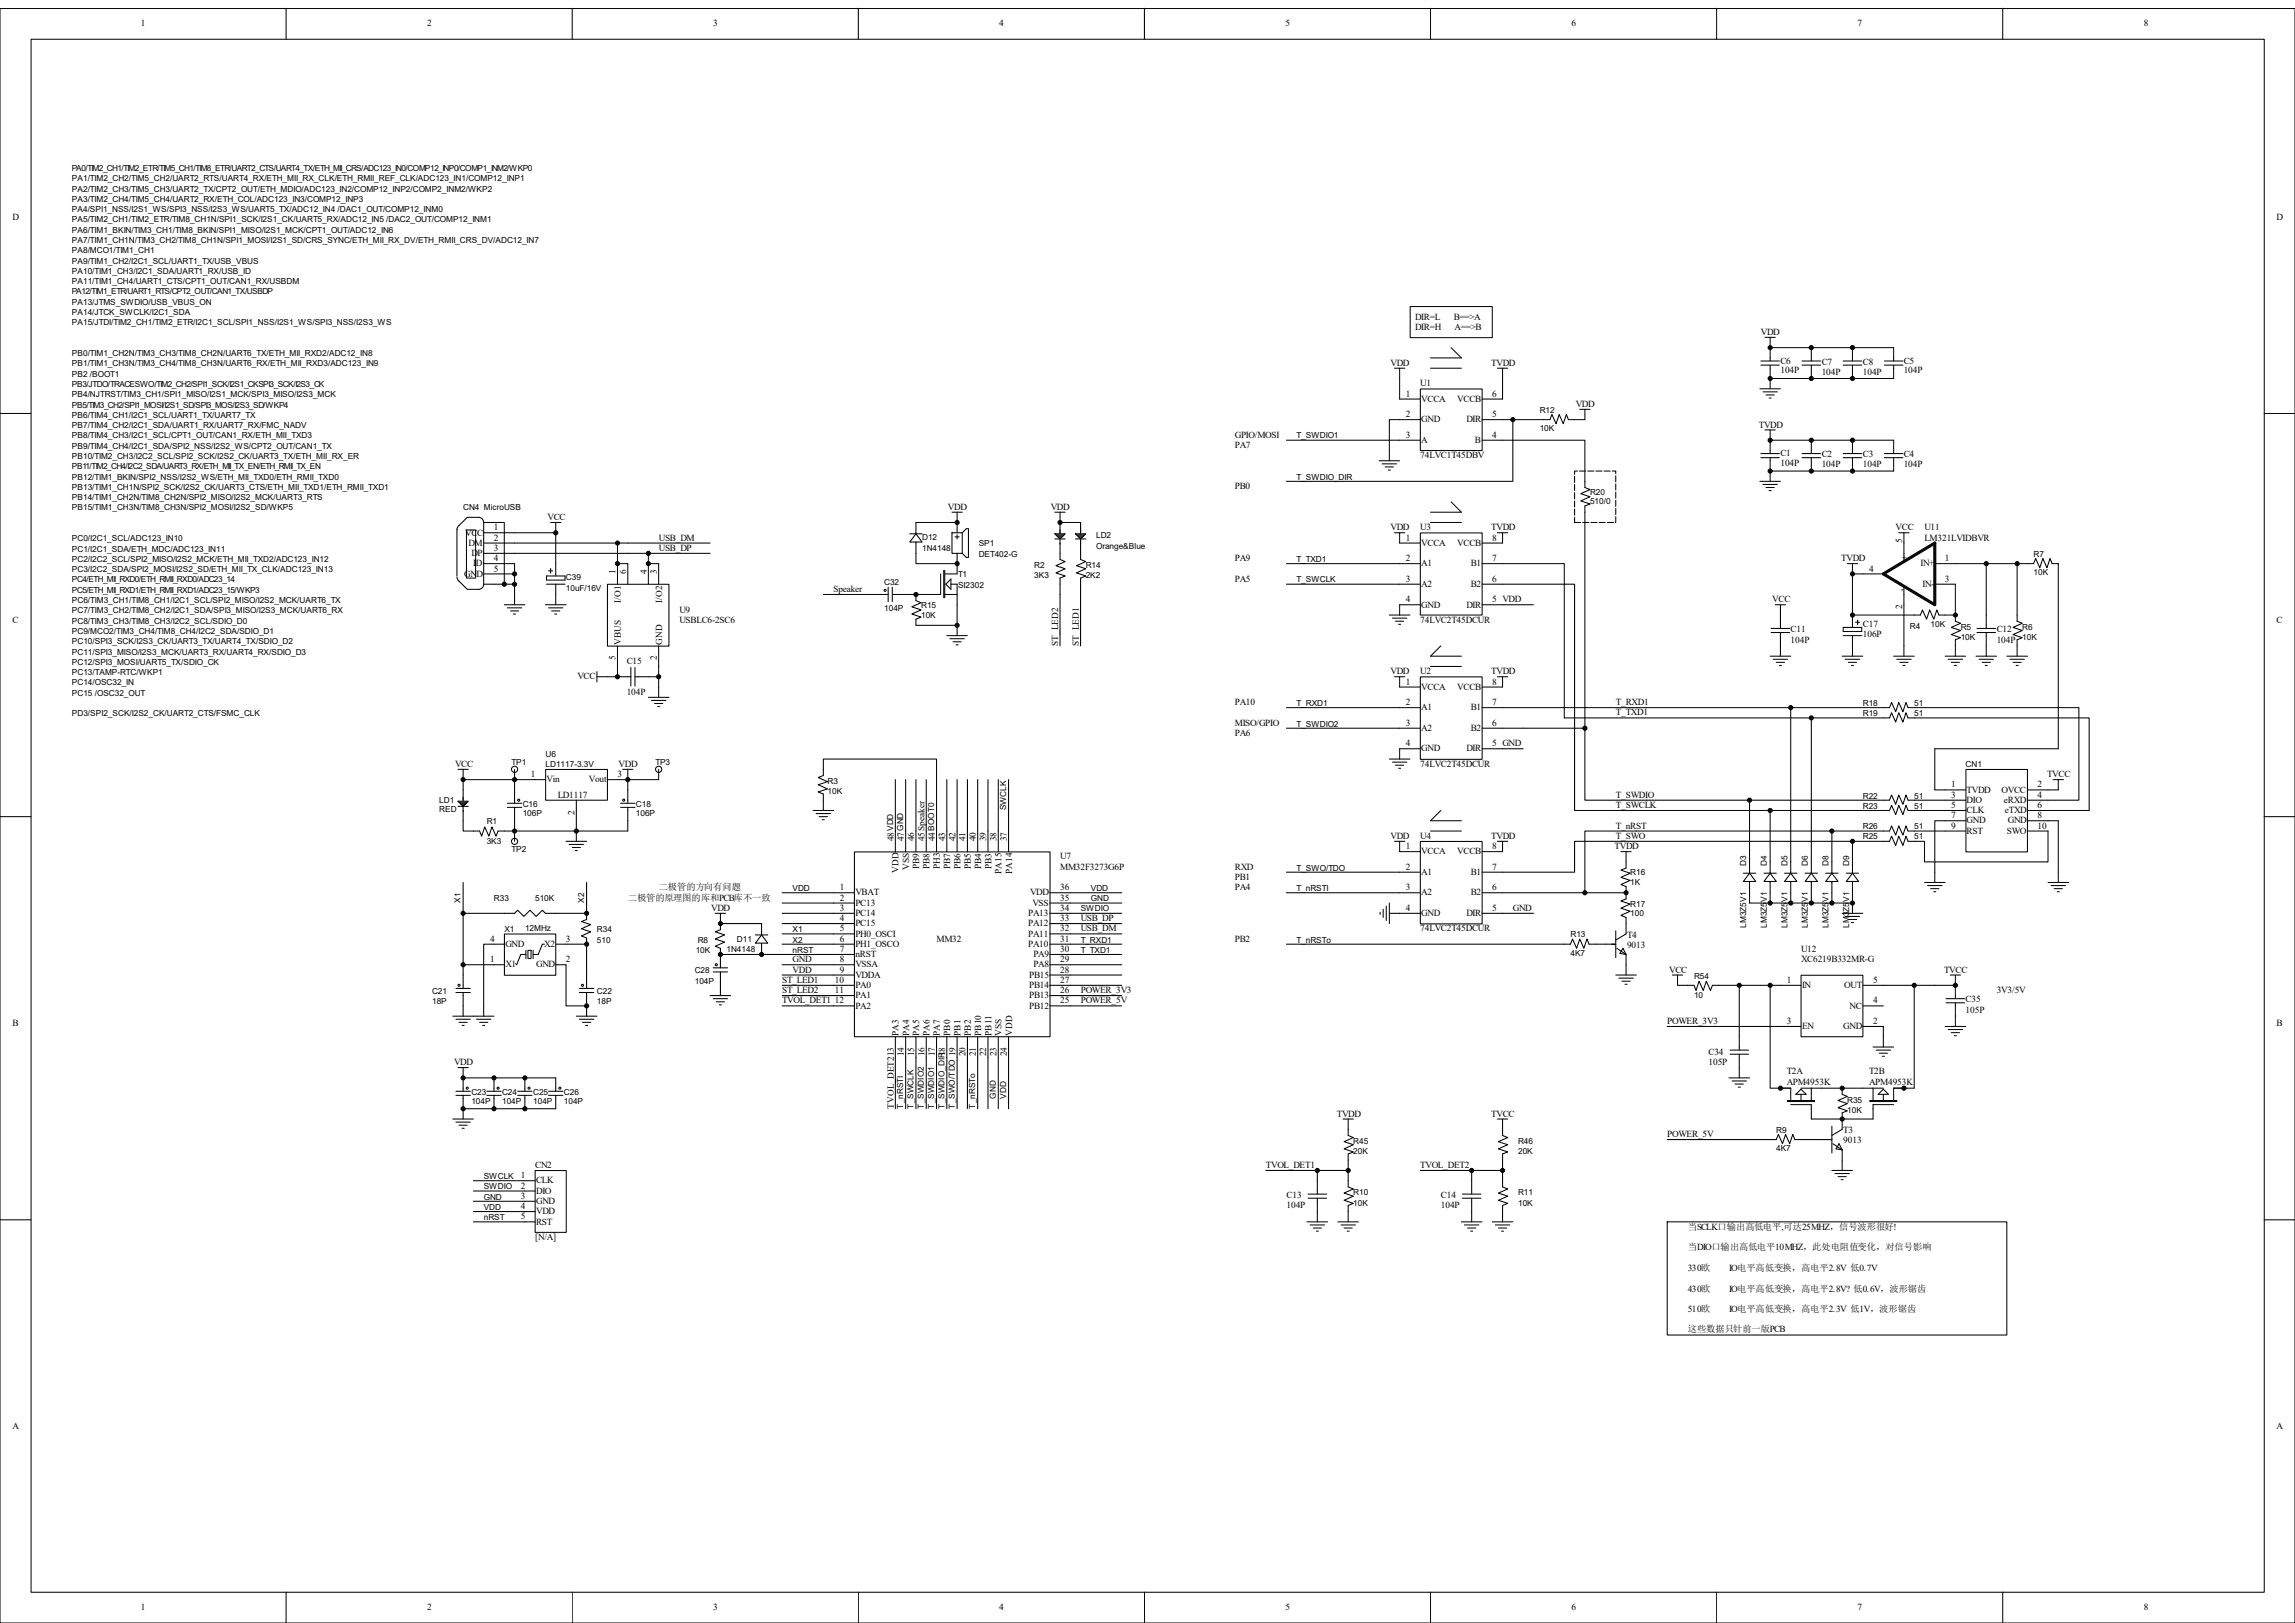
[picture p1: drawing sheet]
<svg xmlns="http://www.w3.org/2000/svg" width="297mm" height="210mm" viewBox="0 0 297 210" stroke-linecap="round" stroke-linejoin="round" font-family="sans-serif">
<defs><g id="words">
<g font-size="1.2">
<text x="18.2" y="3.4">1</text>
<text x="55.3" y="3.4">2</text>
<text x="92.3" y="3.4">3</text>
<text x="129.3" y="3.4">4</text>
<text x="166.4" y="3.4">5</text>
<text x="203.4" y="3.4">6</text>
<text x="240.4" y="3.4">7</text>
<text x="277.5" y="3.4">8</text>
<text x="1.6" y="28.4">D</text>
<text x="294.6" y="28.4">D</text>
<text x="183.1" y="41.4">DIR=L</text>
<text x="188.1" y="41.4">B==&gt;A</text>
<text x="180" y="47.3">VDD</text>
<text x="183.1" y="42.7">DIR=H</text>
<text x="188.3" y="42.7">A==&gt;B</text>
<text x="193" y="47.3">TVDD</text>
<text x="227.9" y="43.3">VDD</text>
<text x="230.4" y="47.1">C6</text>
<text x="235.8" y="47.2">C7</text>
<text x="241.1" y="47.2">C8</text>
<text x="246.4" y="47.1">C5</text>
<text x="181.9" y="51.3">1</text>
<text x="181.9" y="54">2</text>
<text x="183.8" y="50">U1</text>
<text x="183.9" y="52">VCCA</text>
<text x="188.6" y="52">VCCB</text>
<text x="193.1" y="54">5</text>
<text x="193.1" y="51.3">6</text>
<text x="203.9" y="52.7">VDD</text>
<text x="230.4" y="48.3">104P</text>
<text x="235.8" y="48.5">104P</text>
<text x="241.1" y="48.5">104P</text>
<text x="246.4" y="48.3">104P</text>
<text x="159.8" y="56.6">GPIO/MOSI</text>
<text x="159.8" y="58">PA7</text>
<text x="181.9" y="56.6">3</text>
<text x="183.8" y="59.3">74LVC1T45DBV</text>
<text x="183.9" y="54.7">GND</text>
<text x="183.9" y="57.3">A</text>
<text x="189.8" y="54.7">DIR</text>
<text x="190.9" y="57.3">B</text>
<text x="193.1" y="56.6">4</text>
<text x="227.6" y="55.3">TVDD</text>
<text x="230.4" y="59.1">C1</text>
<text x="235.8" y="59.2">C2</text>
<text x="241.1" y="59.2">C3</text>
<text x="246.4" y="59.2">C4</text>
<text x="122.7" y="66">VDD</text>
<text x="136" y="66">VDD</text>
<text x="159.8" y="63.3">PB0</text>
<text x="230.4" y="60.2">104P</text>
<text x="235.8" y="60.5">104P</text>
<text x="241.1" y="60.5">104P</text>
<text x="246.4" y="60.5">104P</text>
<text x="60.2" y="69.3">VCC</text>
<text x="60.6" y="70.6">DM</text>
<text x="61" y="72">DP</text>
<text x="63.9" y="68.6">1</text>
<text x="63.9" y="70">2</text>
<text x="63.9" y="71.3">3</text>
<text x="70.9" y="67.3">VCC</text>
<text x="85.3" y="71.3">USB_DP</text>
<text x="85.3" y="70">USB_DM</text>
<text x="180" y="68.6">VDD</text>
<text x="181.9" y="70">1</text>
<text x="183.8" y="68.6">U3</text>
<text x="183.9" y="70.6">VCCA</text>
<text x="188.6" y="70.6">VCCB</text>
<text x="193" y="68.6">TVDD</text>
<text x="193.1" y="70">8</text>
<text x="245.3" y="68.6">VCC</text>
<text x="246.2" y="70.3" transform="rotate(-90 246.2 70.3)">5</text>
<text x="249" y="68.6">U11</text>
<text x="249" y="70">LM321LVIDBVR</text>
<text x="60.1" y="74.6">GND</text>
<text x="61.3" y="73.3">ID</text>
<text x="63.9" y="72.6">4</text>
<text x="63.9" y="74">5</text>
<text x="79.7" y="74.3" transform="rotate(-90 79.7 74.3)">1</text>
<text x="80.3" y="78" transform="rotate(-90 80.3 78)">I/O1</text>
<text x="81" y="74.3" transform="rotate(-90 81 74.3)">6</text>
<text x="83.7" y="74.3" transform="rotate(-90 83.7 74.3)">4</text>
<text x="85" y="74.3" transform="rotate(-90 85 74.3)">3</text>
<text x="85.7" y="78" transform="rotate(-90 85.7 78)">I/O2</text>
<text x="107.9" y="76.6">Speaker</text>
<text x="159.8" y="75.3">PA5</text>
<text x="159.8" y="72.6">PA9</text>
<text x="181.9" y="77.9">4</text>
<text x="181.9" y="72.6">2</text>
<text x="181.9" y="75.3">3</text>
<text x="183.9" y="73.3">A1</text>
<text x="183.9" y="75.9">A2</text>
<text x="190.3" y="75.9">B2</text>
<text x="190.3" y="73.3">B1</text>
<text x="193.1" y="75.3">6</text>
<text x="193.1" y="77.9">5 VDD</text>
<text x="193.1" y="72.6">7</text>
<text x="229.4" y="77.9">VCC</text>
<text x="238.3" y="72.6">TVDD</text>
<text x="241.9" y="74">4</text>
<text x="246" y="76.6">-</text>
<text x="246.1" y="72.6">+</text>
<text x="248.5" y="73.3">IN+</text>
<text x="248.8" y="75.9">IN-</text>
<text x="251.7" y="75.3">3</text>
<text x="251.7" y="72.6">1</text>
<text x="1.6" y="80.6">C</text>
<text x="80.3" y="83.4" transform="rotate(-90 80.3 83.4)">VBUS</text>
<text x="85.7" y="83.4" transform="rotate(-90 85.7 83.4)">GND</text>
<text x="87.9" y="79.3">U9</text>
<text x="87.9" y="80.6">USBLC6-2SC6</text>
<text x="137" y="83.6" transform="rotate(-90 137 83.6)">ST_LED2</text>
<text x="139.6" y="83.6" transform="rotate(-90 139.6 83.6)">ST_LED1</text>
<text x="183.8" y="80.6">74LVC2T45DCUR</text>
<text x="183.9" y="78.6">GND</text>
<text x="189.8" y="78.6">DIR</text>
<text x="231.7" y="81.8">C11</text>
<text x="231.7" y="83.1">104P</text>
<text x="241.1" y="81.2">C17</text>
<text x="241.1" y="82.5">106P</text>
<text x="246.2" y="78.8" transform="rotate(-90 246.2 78.8)">2</text>
<text x="258.4" y="81.8">C12</text>
<text x="258.4" y="83.1">104P</text>
<text x="294.6" y="80.6">C</text>
<text x="74.7" y="87.9">VCC</text>
<text x="79.7" y="85.4" transform="rotate(-90 79.7 85.4)">5</text>
<text x="81.1" y="85.9">C15</text>
<text x="81.1" y="89.9">104P</text>
<text x="85" y="85.4" transform="rotate(-90 85 85.4)">2</text>
<text x="180" y="87.2">VDD</text>
<text x="181.9" y="88.6">1</text>
<text x="183.8" y="87.2">U2</text>
<text x="183.9" y="89.2">VCCA</text>
<text x="188.6" y="89.2">VCCB</text>
<text x="193" y="87.2">TVDD</text>
<text x="193.1" y="88.6">8</text>
<text x="159.8" y="93.9">MISO/GPIO</text>
<text x="159.8" y="95.2">PA6</text>
<text x="159.8" y="91.3">PA10</text>
<text x="181.9" y="91.3">2</text>
<text x="181.9" y="93.9">3</text>
<text x="183.9" y="91.9">A1</text>
<text x="183.9" y="94.6">A2</text>
<text x="190.3" y="94.6">B2</text>
<text x="190.3" y="91.9">B1</text>
<text x="193.1" y="93.9">6</text>
<text x="193.1" y="91.3">7</text>
<text x="209.1" y="92.6">T_TXD1</text>
<text x="209.1" y="91.3">T_RXD1</text>
<text x="58.9" y="99.2">VCC</text>
<text x="68.7" y="100.6">1</text>
<text x="70.7" y="101.2">Vin</text>
<text x="76.2" y="101.2">Vout</text>
<text x="79.9" y="100.6">3</text>
<text x="80.1" y="99.2">VDD</text>
<text x="181.9" y="96.6">4</text>
<text x="183.8" y="99.2">74LVC2T45DCUR</text>
<text x="183.9" y="97.2">GND</text>
<text x="189.8" y="97.2">DIR</text>
<text x="193.1" y="96.6">5 GND</text>
<text x="252.5" y="101.9">1</text>
<text x="263.7" y="101.9">2</text>
<text x="264.9" y="100.6">TVCC</text>
<text x="72.2" y="103.3">LD1117</text>
<text x="74.3" y="105.4" transform="rotate(-90 74.3 105.4)">2</text>
<text x="209.1" y="107.2">T_nRST</text>
<text x="209.1" y="104.6">T_SWCLK</text>
<text x="209.1" y="103.3">T_SWDIO</text>
<text x="252.5" y="103.3">3</text>
<text x="252.5" y="104.6">5</text>
<text x="252.5" y="105.9">7</text>
<text x="252.5" y="107.2">9</text>
<text x="254.5" y="102.6">TVDD</text>
<text x="254.5" y="103.9">DIO</text>
<text x="254.5" y="105.2">CLK</text>
<text x="254.5" y="106.6">GND</text>
<text x="254.5" y="107.9">RST</text>
<text x="259" y="102.6">OVCC</text>
<text x="259.3" y="103.9">eRXD</text>
<text x="259.5" y="105.2">eTXD</text>
<text x="259.7" y="107.9">SWO</text>
<text x="259.8" y="106.6">GND</text>
<text x="263.7" y="103.3">4</text>
<text x="263.7" y="104.6">6</text>
<text x="263.7" y="105.9">8</text>
<text x="263.7" y="107.2">10</text>
<text x="115.7" y="108.9" transform="rotate(-90 115.7 108.9)">48</text>
<text x="116.3" y="113" transform="rotate(-90 116.3 113)">VDD</text>
<text x="117" y="108.9" transform="rotate(-90 117 108.9)">47</text>
<text x="117.6" y="112.6" transform="rotate(-90 117.6 112.6)">VSS</text>
<text x="118.3" y="108.9" transform="rotate(-90 118.3 108.9)">46</text>
<text x="119" y="112.5" transform="rotate(-90 119 112.5)">PB9</text>
<text x="119.6" y="108.9" transform="rotate(-90 119.6 108.9)">45Speaker</text>
<text x="120.3" y="112.5" transform="rotate(-90 120.3 112.5)">PB8</text>
<text x="121" y="108.9" transform="rotate(-90 121 108.9)">44</text>
<text x="121.6" y="112.5" transform="rotate(-90 121.6 112.5)">PH3</text>
<text x="122.3" y="108.9" transform="rotate(-90 122.3 108.9)">43</text>
<text x="123" y="112.5" transform="rotate(-90 123 112.5)">PB7</text>
<text x="123.7" y="108.9" transform="rotate(-90 123.7 108.9)">42</text>
<text x="124.3" y="112.5" transform="rotate(-90 124.3 112.5)">PB6</text>
<text x="125" y="108.9" transform="rotate(-90 125 108.9)">41</text>
<text x="125.6" y="112.5" transform="rotate(-90 125.6 112.5)">PB5</text>
<text x="126.3" y="108.9" transform="rotate(-90 126.3 108.9)">40</text>
<text x="127" y="112.5" transform="rotate(-90 127 112.5)">PB4</text>
<text x="127.6" y="108.9" transform="rotate(-90 127.6 108.9)">39</text>
<text x="128.3" y="112.5" transform="rotate(-90 128.3 112.5)">PB3</text>
<text x="128.9" y="108.9" transform="rotate(-90 128.9 108.9)">38</text>
<text x="129.6" y="113.1" transform="rotate(-90 129.6 113.1)">PA15</text>
<text x="130.3" y="108.9" transform="rotate(-90 130.3 108.9)">37</text>
<text x="131" y="113.1" transform="rotate(-90 131 113.1)">PA14</text>
<text x="137.2" y="111.2">U7</text>
<text x="137.2" y="112.6">MM32F3273G6P</text>
<text x="159.8" y="112.6">RXD</text>
<text x="159.8" y="113.9">PB1</text>
<text x="180" y="108.5">VDD</text>
<text x="181.9" y="109.9">1</text>
<text x="181.9" y="112.6">2</text>
<text x="183.8" y="108.5">U4</text>
<text x="183.9" y="110.5">VCCA</text>
<text x="183.9" y="113.2">A1</text>
<text x="188.6" y="110.5">VCCB</text>
<text x="190.3" y="113.2">B1</text>
<text x="193" y="108.5">TVDD</text>
<text x="193.1" y="109.9">8</text>
<text x="193.1" y="112.6">7</text>
<text x="209" y="109.9">TVDD</text>
<text x="209.1" y="108.5">T_SWO</text>
<text x="81.2" y="116.5">二极管的原理图的库和PCB库不一致</text>
<text x="85.3" y="115.2">二极管的方向有问题</text>
<text x="92" y="117.9">VDD</text>
<text x="108.7" y="115.2">1</text>
<text x="108.7" y="116.5">2</text>
<text x="108.7" y="117.9">3</text>
<text x="108.7" y="119.2">4</text>
<text x="110.7" y="115.9">VBAT</text>
<text x="110.7" y="117.2">PC13</text>
<text x="110.7" y="118.5">PC14</text>
<text x="110.7" y="119.8">PC15</text>
<text x="133.1" y="119.8">PA12</text>
<text x="133.1" y="118.5">PA13</text>
<text x="133.3" y="115.9">VDD</text>
<text x="133.6" y="117.2">VSS</text>
<text x="137.2" y="119.2">33</text>
<text x="137.2" y="117.9">34</text>
<text x="137.2" y="116.5">35</text>
<text x="137.2" y="115.2">36</text>
<text x="139.9" y="119.2">USB_DP</text>
<text x="159.8" y="115.2">PA4</text>
<text x="181.9" y="117.9">4</text>
<text x="181.9" y="115.2">3</text>
<text x="183.9" y="118.5">GND</text>
<text x="183.9" y="115.9">A2</text>
<text x="189.8" y="118.5">DIR</text>
<text x="190.3" y="115.9">B2</text>
<text x="193.1" y="115.2">6</text>
<text x="193.1" y="117.9">5</text>
<text x="195.8" y="117.9">GND</text>
<text x="63.4" y="121.9">4</text>
<text x="63.4" y="124.5">1</text>
<text x="65.4" y="122.5">GND</text>
<text x="65.4" y="125.2">X1</text>
<text x="69.4" y="125.2">GND</text>
<text x="70.4" y="122.5">X2</text>
<text x="73.2" y="124.5">2</text>
<text x="73.2" y="121.9">3</text>
<text x="102.6" y="125.9">VDD</text>
<text x="102.6" y="124.5">GND</text>
<text x="108.7" y="120.5">5</text>
<text x="108.7" y="121.9">6</text>
<text x="108.7" y="123.2">7</text>
<text x="108.7" y="124.5">8</text>
<text x="108.7" y="125.9">9</text>
<text x="110.7" y="121.2">PH0_OSCI</text>
<text x="110.7" y="122.5">PH1_OSCO</text>
<text x="110.7" y="123.9">nRST</text>
<text x="110.7" y="125.2">VSSA</text>
<text x="121.2" y="121.9">MM32</text>
<text x="133.1" y="122.5">PA10</text>
<text x="133.1" y="121.2">PA11</text>
<text x="133.7" y="125.2">PA8</text>
<text x="133.7" y="123.9">PA9</text>
<text x="137.2" y="125.9">28</text>
<text x="137.2" y="124.5">29</text>
<text x="137.2" y="123.2">30</text>
<text x="137.2" y="121.9">31</text>
<text x="137.2" y="120.5">32</text>
<text x="139.9" y="120.5">USB_DM</text>
<text x="159.8" y="121.9">PB2</text>
<text x="183.8" y="120.5">74LVC2T45DCUR</text>
<text x="210.6" y="121.3">T4</text>
<text x="210.6" y="122.7">9013</text>
<text x="216" y="125.9">VCC</text>
<text x="233.1" y="123.2">U12</text>
<text x="233.1" y="124.5">XC6219B332MR-G</text>
<text x="251.6" y="125.9">TVCC</text>
<text x="101.2" y="128.5">ST_LED2</text>
<text x="101.2" y="127.2">ST_LED1</text>
<text x="101.2" y="129.8">TVOL_DET1</text>
<text x="108" y="127.2">10</text>
<text x="108" y="128.5">11</text>
<text x="108" y="129.8">12</text>
<text x="110.7" y="126.5">VDDA</text>
<text x="110.7" y="127.8">PA0</text>
<text x="110.7" y="129.2">PA1</text>
<text x="110.7" y="130.5">PA2</text>
<text x="133.2" y="130.5">PB12</text>
<text x="133.2" y="129.2">PB13</text>
<text x="133.2" y="127.8">PB14</text>
<text x="133.2" y="126.5">PB15</text>
<text x="137.2" y="129.8">25</text>
<text x="137.2" y="128.5">26</text>
<text x="137.2" y="127.2">27</text>
<text x="139.9" y="128.5">POWER_3V3</text>
<text x="139.9" y="129.8">POWER_5V</text>
<text x="231.2" y="127.2">1</text>
<text x="233.2" y="127.8">IN</text>
<text x="238.7" y="127.8">OUT</text>
<text x="239.4" y="130.5">NC</text>
<text x="242.4" y="127.2">5</text>
<text x="242.4" y="129.8">4</text>
<text x="254.4" y="129.7">C35</text>
<text x="254.4" y="131.1">105P</text>
<text x="258.4" y="128.5">3V3/5V</text>
<text x="1.6" y="132.8">B</text>
<text x="58.8" y="137.8">VDD</text>
<text x="116.3" y="134" transform="rotate(-90 116.3 134)">PA3</text>
<text x="117" y="136.7" transform="rotate(-90 117 136.7)">14</text>
<text x="117.6" y="134" transform="rotate(-90 117.6 134)">PA4</text>
<text x="118.3" y="136.7" transform="rotate(-90 118.3 136.7)">15</text>
<text x="119" y="134" transform="rotate(-90 119 134)">PA5</text>
<text x="119.6" y="136.7" transform="rotate(-90 119.6 136.7)">16</text>
<text x="120.3" y="134" transform="rotate(-90 120.3 134)">PA6</text>
<text x="121" y="136.7" transform="rotate(-90 121 136.7)">17</text>
<text x="121.6" y="134" transform="rotate(-90 121.6 134)">PA7</text>
<text x="122.3" y="136.7" transform="rotate(-90 122.3 136.7)">18</text>
<text x="123" y="134" transform="rotate(-90 123 134)">PB0</text>
<text x="124.3" y="134" transform="rotate(-90 124.3 134)">PB1</text>
<text x="125" y="136.7" transform="rotate(-90 125 136.7)">20</text>
<text x="125.6" y="134" transform="rotate(-90 125.6 134)">PB2</text>
<text x="126.3" y="136.7" transform="rotate(-90 126.3 136.7)">21</text>
<text x="127" y="134" transform="rotate(-90 127 134)">PB10</text>
<text x="127.6" y="136.7" transform="rotate(-90 127.6 136.7)">22</text>
<text x="128.3" y="134" transform="rotate(-90 128.3 134)">PB11</text>
<text x="128.9" y="136.7" transform="rotate(-90 128.9 136.7)">23</text>
<text x="129.6" y="134" transform="rotate(-90 129.6 134)">VSS</text>
<text x="130.3" y="136.7" transform="rotate(-90 130.3 136.7)">24</text>
<text x="131" y="134" transform="rotate(-90 131 134)">VDD</text>
<text x="215.8" y="132.5">POWER_3V3</text>
<text x="221.1" y="136.5">C34</text>
<text x="221.1" y="137.8">105P</text>
<text x="231.2" y="132.5">3</text>
<text x="233.2" y="133.2">EN</text>
<text x="238.5" y="133.2">GND</text>
<text x="242.4" y="132.5">2</text>
<text x="294.6" y="132.8">B</text>
<text x="115.7" y="143.5" transform="rotate(-90 115.7 143.5)">TVOL_DET213</text>
<text x="231.2" y="139">T2A</text>
<text x="231.2" y="140.4">APM4953K</text>
<text x="241.9" y="139">T2B</text>
<text x="241.9" y="140.4">APM4953K</text>
<text x="173" y="144.5">TVDD</text>
<text x="193" y="144.5">TVCC</text>
<text x="215.8" y="147.2">POWER_5V</text>
<text x="238.5" y="146.6">T3</text>
<text x="238.5" y="148">9013</text>
<text x="67.4" y="152.5">1</text>
<text x="67.4" y="153.8">2</text>
<text x="67.4" y="155.2">3</text>
<text x="69.3" y="151.1">CN2</text>
<text x="69.4" y="153.1">CLK</text>
<text x="69.4" y="154.5">DIO</text>
<text x="69.4" y="155.8">GND</text>
<text x="163.8" y="151.1">TVOL_DET1</text>
<text x="166.5" y="155">C13</text>
<text x="183.8" y="151.1">TVOL_DET2</text>
<text x="186.5" y="155">C14</text>
<text x="67.4" y="156.5">4</text>
<text x="67.4" y="157.8">5</text>
<text x="69.3" y="160.4">[N/A]</text>
<text x="69.4" y="157.1">VDD</text>
<text x="69.4" y="158.5">RST</text>
<text x="166.5" y="156.3">104P</text>
<text x="186.5" y="156.3">104P</text>
<text x="218.4" y="161.8">当DIO口输出高低电平10MHZ，此处电阻值变化，对信号影响</text>
<text x="218.4" y="159.1">当SCLK口输出高低电平,可达25MHZ，信号波形很好!</text>
<text x="218.4" y="164.5">330欧</text>
<text x="218.4" y="167.1">430欧</text>
<text x="223.8" y="164.5">IO电平高低变换，高电平2.8V 低0.7V</text>
<text x="223.8" y="167.1">IO电平高低变换，高电平2.8V? 低0.6V，波形锯齿</text>
<text x="218.4" y="169.8">510欧</text>
<text x="218.4" y="172.4">这些数据只针前一版PCB</text>
<text x="223.8" y="169.8">IO电平高低变换，高电平2.3V 低1V，波形锯齿</text>
<text x="1.6" y="185">A</text>
<text x="294.6" y="185">A</text>
<text x="18.2" y="208.4">1</text>
<text x="55.3" y="208.4">2</text>
<text x="92.3" y="208.4">3</text>
<text x="129.3" y="208.4">4</text>
<text x="166.4" y="208.4">5</text>
<text x="203.4" y="208.4">6</text>
<text x="240.4" y="208.4">7</text>
<text x="277.4" y="208.4">8</text>
</g>
<g font-size="1.1">
<text x="9.3" y="22.1">PA0/TIM2_CH1/TIM2_ETR/TIM5_CH1/TIM8_ETR/UART2_CTS/UART4_TX/ETH_MII_CRS/ADC123_IN0/COMP12_INP0/COMP1_INM2/WKP0</text>
<text x="9.3" y="23.5">PA1/TIM2_CH2/TIM5_CH2/UART2_RTS/UART4_RX/ETH_MII_RX_CLK/ETH_RMII_REF_CLK/ADC123_IN1/COMP12_INP1</text>
<text x="9.3" y="24.8">PA2/TIM2_CH3/TIM5_CH3/UART2_TX/CPT2_OUT/ETH_MDIO/ADC123_IN2/COMP12_INP2/COMP2_INM2/WKP2</text>
<text x="9.3" y="26.1">PA3/TIM2_CH4/TIM5_CH4/UART2_RX/ETH_COL/ADC123_IN3/COMP12_INP3</text>
<text x="9.3" y="27.5">PA4/SPI1_NSS/I2S1_WS/SPI3_NSS/I2S3_WS/UART5_TX/ADC12_IN4 /DAC1_OUT/COMP12_INM0</text>
<text x="9.3" y="28.8">PA5/TIM2_CH1/TIM2_ETR/TIM8_CH1N/SPI1_SCK/I2S1_CK/UART5_RX/ADC12_IN5 /DAC2_OUT/COMP12_INM1</text>
<text x="9.3" y="30.1">PA6/TIM1_BKIN/TIM3_CH1/TIM8_BKIN/SPI1_MISO/I2S1_MCK/CPT1_OUT/ADC12_IN6</text>
<text x="9.3" y="31.5">PA7/TIM1_CH1N/TIM3_CH2/TIM8_CH1N/SPI1_MOSI/I2S1_SD/CRS_SYNC/ETH_MII_RX_DV/ETH_RMII_CRS_DV/ADC12_IN7</text>
<text x="9.3" y="32.8">PA8/MCO1/TIM1_CH1</text>
<text x="9.3" y="34.1">PA9/TIM1_CH2/I2C1_SCL/UART1_TX/USB_VBUS</text>
<text x="9.3" y="35.4">PA10/TIM1_CH3/I2C1_SDA/UART1_RX/USB_ID</text>
<text x="9.3" y="36.8">PA11/TIM1_CH4/UART1_CTS/CPT1_OUT/CAN1_RX/USBDM</text>
<text x="9.3" y="38.1">PA12/TIM1_ETR/UART1_RTS/CPT2_OUT/CAN1_TX/USBDP</text>
<text x="9.3" y="39.5">PA13/JTMS_SWDIO/USB_VBUS_ON</text>
<text x="9.3" y="40.8">PA14/JTCK_SWCLK/I2C1_SDA</text>
<text x="9.3" y="42.1">PA15/JTDI/TIM2_CH1/TIM2_ETR/I2C1_SCL/SPI1_NSS/I2S1_WS/SPI3_NSS/I2S3_WS</text>
<text x="9.3" y="46.1">PB0/TIM1_CH2N/TIM3_CH3/TIM8_CH2N/UART6_TX/ETH_MII_RXD2/ADC12_IN8</text>
<text x="9.3" y="47.4">PB1/TIM1_CH3N/TIM3_CH4/TIM8_CH3N/UART6_RX/ETH_MII_RXD3/ADC123_IN9</text>
<text x="9.3" y="48.8">PB2 /BOOT1</text>
<text x="9.3" y="50.1">PB3/JTDO/TRACESWO/TIM2_CH2/SPI1_SCK/I2S1_CKSPI3_SCK/I2S3_CK</text>
<text x="9.3" y="51.4">PB4/NJTRST/TIM3_CH1/SPI1_MISO/I2S1_MCK/SPI3_MISO/I2S3_MCK</text>
<text x="9.3" y="52.7">PB5/TIM3_CH2/SPI1_MOSI/I2S1_SD/SPI3_MOS/I2S3_SD/WKP4</text>
<text x="199.3" y="53.4">R12</text>
<text x="9.3" y="54.1">PB6/TIM4_CH1/I2C1_SCL/UART1_TX/UART7_TX</text>
<text x="9.3" y="55.4">PB7/TIM4_CH2/I2C1_SDA/UART1_RX/UART7_RX/FMC_NADV</text>
<text x="9.3" y="56.7">PB8/TIM4_CH3/I2C1_SCL/CPT1_OUT/CAN1_RX/ETH_MII_TXD3</text>
<text x="9.3" y="58.1">PB9/TIM4_CH4/I2C1_SDA/SPI2_NSS/I2S2_WS/CPT2_OUT/CAN1_TX</text>
<text x="9.3" y="59.4">PB10/TIM2_CH3/I2C2_SCL/SPI2_SCK/I2S2_CK/UART3_TX/ETH_MII_RX_ER</text>
<text x="167.8" y="56.7">T_SWDIO1</text>
<text x="199.3" y="55.8">10K</text>
<text x="9.3" y="60.7">PB11/TIM2_CH4/I2C2_SDA/UART3_RX/ETH_MII_TX_EN/ETH_RMII_TX_EN</text>
<text x="9.3" y="62.1">PB12/TIM1_BKIN/SPI2_NSS/I2S2_WS/ETH_MII_TXD0/ETH_RMII_TXD0</text>
<text x="9.3" y="63.4">PB13/TIM1_CH1N/SPI2_SCK/I2S2_CK/UART3_CTS/ETH_MII_TXD1/ETH_RMII_TXD1</text>
<text x="9.3" y="64.7">PB14/TIM1_CH2N/TIM8_CH2N/SPI2_MISO/I2S2_MCK/UART3_RTS</text>
<text x="167.8" y="62.1">T_SWDIO_DIR</text>
<text x="205.8" y="64.1">R20</text>
<text x="205.8" y="65.3">510/0</text>
<text x="9.3" y="66">PB15/TIM1_CH3N/TIM8_CH3N/SPI2_MOSI/I2S2_SD/WKP5</text>
<text x="9.3" y="70.1">PC0/I2C1_SCL/ADC123_IN10</text>
<text x="9.3" y="71.4">PC1/I2C1_SDA/ETH_MDC/ADC123_IN11</text>
<text x="59.9" y="66">CN4 MicroUSB</text>
<text x="119.3" y="69.9">D12</text>
<text x="119.3" y="71.2">1N4148</text>
<text x="126.7" y="70.7">SP1</text>
<text x="141.9" y="69.6">LD2</text>
<text x="141.9" y="71">Orange&amp;Blue</text>
<text x="9.3" y="72.7">PC2/I2C2_SCL/SPI2_MISO/I2S2_MCK/ETH_MII_TXD2/ADC123_IN12</text>
<text x="9.3" y="74">PC3/I2C2_SDA/SPI2_MOSI/I2S2_SD/ETH_MII_TX_CLK/ADC123_IN13</text>
<text x="9.3" y="75.4">PC4/ETH_MII_RXD0/ETH_RMII_RXD0/ADC23_14</text>
<text x="9.3" y="76.7">PC5/ETH_MII_RXD1/ETH_RMII_RXD1/ADC23_15/WKP3</text>
<text x="73.2" y="75.1">C39</text>
<text x="73.2" y="76.5">10uF/16V</text>
<text x="114.4" y="75.6">C32</text>
<text x="124" y="74.7">T1</text>
<text x="124" y="76">SI2302</text>
<text x="126.7" y="72.1">DET402-G</text>
<text x="133.9" y="73.5">R2</text>
<text x="133.9" y="74.8">3K3</text>
<text x="140.5" y="73.5">R14</text>
<text x="140.5" y="74.8">2K2</text>
<text x="167.8" y="72.7">T_TXD1</text>
<text x="167.8" y="75.4">T_SWCLK</text>
<text x="263.2" y="72.1">R7</text>
<text x="263.2" y="74.4">10K</text>
<text x="9.3" y="78">PC6/TIM3_CH1/TIM8_CH1/I2C1_SCL/SPI2_MISO/I2S2_MCK/UART6_TX</text>
<text x="9.3" y="79.4">PC7/TIM3_CH2/TIM8_CH2/I2C1_SDA/SPI3_MISO/I2S3_MCK/UART6_RX</text>
<text x="9.3" y="80.7">PC8/TIM3_CH3/TIM8_CH3/I2C2_SCL/SDIO_D0</text>
<text x="9.3" y="82">PC9/MCO2/TIM3_CH4/TIM8_CH4/I2C2_SDA/SDIO_D1</text>
<text x="9.3" y="83.4">PC10/SPI3_SCK/I2S3_CK/UART3_TX/UART4_TX/SDIO_D2</text>
<text x="114.4" y="79.1">104P</text>
<text x="119.2" y="78.7">R15</text>
<text x="119.2" y="80">10K</text>
<text x="247.2" y="81.4">R4</text>
<text x="249.9" y="81.1">10K</text>
<text x="253.7" y="81.5">R5</text>
<text x="253.7" y="82.8">10K</text>
<text x="261.7" y="81.5">R6</text>
<text x="261.7" y="82.8">10K</text>
<text x="9.3" y="84.7">PC11/SPI3_MISO/I2S3_MCK/UART3_RX/UART4_RX/SDIO_D3</text>
<text x="9.3" y="86">PC12/SPI3_MOSI/UART5_TX/SDIO_CK</text>
<text x="9.3" y="87.3">PC13/TAMP-RTC/WKP1</text>
<text x="9.3" y="88.7">PC14/OSC32_IN</text>
<text x="9.3" y="90">PC15 /OSC32_OUT</text>
<text x="9.3" y="92.7">PD3/SPI2_SCK/I2S2_CK/UART2_CTS/FSMC_CLK</text>
<text x="167.8" y="91.4">T_RXD1</text>
<text x="167.8" y="94">T_SWDIO2</text>
<text x="241.1" y="92.7">R19</text>
<text x="241.1" y="91.4">R18</text>
<text x="247.7" y="92.7">51</text>
<text x="247.7" y="91.4">51</text>
<text x="66.2" y="98.9">TP1</text>
<text x="70.6" y="98">U6</text>
<text x="70.6" y="99.3">LD1117-3.3V</text>
<text x="84.8" y="98.9">TP3</text>
<text x="107.1" y="101.5">R3</text>
<text x="254.4" y="99.3">CN1</text>
<text x="56.9" y="103.8">LD1</text>
<text x="56.9" y="105.1">RED</text>
<text x="63" y="106.6">R1</text>
<text x="67.6" y="104.4">C16</text>
<text x="67.6" y="105.6">106P</text>
<text x="82.3" y="104.4">C18</text>
<text x="82.3" y="105.6">106P</text>
<text x="107.1" y="102.8">10K</text>
<text x="115.6" y="107.5" transform="rotate(-90 115.6 107.5)">VDD</text>
<text x="116.9" y="107.5" transform="rotate(-90 116.9 107.5)">GND</text>
<text x="120.9" y="107.5" transform="rotate(-90 120.9 107.5)">BOOT0</text>
<text x="130.2" y="104.9" transform="rotate(-90 130.2 104.9)">SWCLK</text>
<text x="241.1" y="103.3">R22</text>
<text x="241.1" y="104.6">R23</text>
<text x="241.1" y="107.3">R26</text>
<text x="247.7" y="103.3">51</text>
<text x="247.7" y="104.6">51</text>
<text x="247.7" y="107.3">51</text>
<text x="63" y="109.2">3K3</text>
<text x="66.2" y="110.2">TP2</text>
<text x="167.8" y="112.6">T_SWO/TDO</text>
<text x="211" y="113.3">R16</text>
<text x="226" y="112.1" transform="rotate(-90 226 112.1)">D3</text>
<text x="228.7" y="112.1" transform="rotate(-90 228.7 112.1)">D4</text>
<text x="231.3" y="112.1" transform="rotate(-90 231.3 112.1)">D5</text>
<text x="234" y="112.1" transform="rotate(-90 234 112.1)">D6</text>
<text x="236.7" y="112.1" transform="rotate(-90 236.7 112.1)">D8</text>
<text x="239.3" y="112.1" transform="rotate(-90 239.3 112.1)">D9</text>
<text x="241.1" y="108.6">R25</text>
<text x="247.7" y="108.6">51</text>
<text x="59.6" y="116.8" transform="rotate(-90 59.6 116.8)">X1</text>
<text x="63.9" y="116.6">R33</text>
<text x="69.3" y="116.6">510K</text>
<text x="75.6" y="116.8" transform="rotate(-90 75.6 116.8)">X2</text>
<text x="102.6" y="115.3">VDD</text>
<text x="139.9" y="117.9">SWDIO</text>
<text x="141.2" y="116.6">GND</text>
<text x="141.2" y="115.3">VDD</text>
<text x="167.8" y="115.3">T_nRSTI</text>
<text x="211" y="117.3">R17</text>
<text x="211" y="118.5">100</text>
<text x="211" y="114.5">1K</text>
<text x="65.3" y="120.6">X1</text>
<text x="67.9" y="120.5">12MHz</text>
<text x="77.3" y="120.6">R34</text>
<text x="77.3" y="122">510</text>
<text x="89.9" y="125.9">C28</text>
<text x="90" y="123.3">10K</text>
<text x="90.3" y="122">R8</text>
<text x="94" y="123.1">1N4148</text>
<text x="95.4" y="121.8">D11</text>
<text x="102.6" y="120.6">X1</text>
<text x="102.6" y="122">X2</text>
<text x="102.6" y="123.3">nRST</text>
<text x="139.9" y="122">T_RXD1</text>
<text x="139.9" y="123.3">T_TXD1</text>
<text x="167.8" y="122">T_nRSTo</text>
<text x="203.2" y="121.3">R13</text>
<text x="203.2" y="123.7">4K7</text>
<text x="226" y="120.1" transform="rotate(-90 226 120.1)">LM3Z5V1</text>
<text x="228.7" y="120.1" transform="rotate(-90 228.7 120.1)">LM3Z5V1</text>
<text x="231.3" y="120.1" transform="rotate(-90 231.3 120.1)">LM3Z5V1</text>
<text x="234" y="120.1" transform="rotate(-90 234 120.1)">LM3Z5V1</text>
<text x="236.7" y="120.1" transform="rotate(-90 236.7 120.1)">LM3Z5V1</text>
<text x="239.3" y="120.1" transform="rotate(-90 239.3 120.1)">LM3Z5V1</text>
<text x="55.9" y="128.6">C21</text>
<text x="55.9" y="129.9">18P</text>
<text x="77.3" y="128.6">C22</text>
<text x="77.3" y="129.9">18P</text>
<text x="89.9" y="127.3">104P</text>
<text x="219.2" y="126.7">R54</text>
<text x="219.2" y="129.2">10</text>
<text x="61" y="141.6">C23</text>
<text x="61" y="142.8">104P</text>
<text x="65" y="141.6">C24</text>
<text x="65" y="142.8">104P</text>
<text x="69" y="141.6">C25</text>
<text x="69" y="142.8">104P</text>
<text x="73" y="141.6">C26</text>
<text x="73" y="142.8">104P</text>
<text x="116.9" y="143.5" transform="rotate(-90 116.9 143.5)">T_nRSTI</text>
<text x="118.2" y="143.5" transform="rotate(-90 118.2 143.5)">T_SWCLK</text>
<text x="119.6" y="143.5" transform="rotate(-90 119.6 143.5)">T_SWDIO2</text>
<text x="120.9" y="143.5" transform="rotate(-90 120.9 143.5)">T_SWDIO1</text>
<text x="122.2" y="143.5" transform="rotate(-90 122.2 143.5)">T_SWDIO_DIR</text>
<text x="123.6" y="143.5" transform="rotate(-90 123.6 143.5)">T_SWO/TDO 19</text>
<text x="126.2" y="143.5" transform="rotate(-90 126.2 143.5)">T_nRSTo</text>
<text x="128.9" y="142.2" transform="rotate(-90 128.9 142.2)">GND</text>
<text x="130.2" y="142.2" transform="rotate(-90 130.2 142.2)">VDD</text>
<text x="239.1" y="142.7">R35</text>
<text x="175.1" y="148">R45</text>
<text x="175.1" y="149.4">20K</text>
<text x="196.5" y="148">R46</text>
<text x="196.5" y="149.4">20K</text>
<text x="229.9" y="146.6">R9</text>
<text x="229.9" y="149">4K7</text>
<text x="239.1" y="144.1">10K</text>
<text x="62.6" y="153.9">SWDIO</text>
<text x="62.6" y="152.6">SWCLK</text>
<text x="62.6" y="155.2">GND</text>
<text x="175.1" y="154.7">R10</text>
<text x="196.5" y="154.7">R11</text>
<text x="62.6" y="156.5">VDD</text>
<text x="62.6" y="157.9">nRST</text>
<text x="175.1" y="156">10K</text>
<text x="196.5" y="156">10K</text>
</g>
</g></defs>
<g fill="none" stroke="#000" stroke-width=".13">
<path d="M0 1.1h297v208.9h-297zM4 5.1h289v200.9h-289zM37 1.1v4M74.1 1.1v4M111.1 1.1v4M148.1 1.1v4M185.1 1.1v4M222.2 1.1v4M259.2 1.1v4M0 53.5h4M293 53.5h4M80.6 99.6h1.3"/>
<path d="M81.2 99.6v1.3M0 105.7h4M65.7 104.5h1.8M65.7 103.9h1.8M66.6 102.2v1.7M66.6 104.5v1.7M247.7 103.5h4M247.7 104.9h4M293 105.7h4M0 157.8h4M293 157.8h4M37 206v4"/>
<path d="M74.1 206v4M111.1 206v4M148.1 206v4M185.1 206v4M222.2 206v4M259.2 206v4"/>
</g>
<circle cx="67.1" cy="103.5" r=".13" fill="#fff" stroke="#000" stroke-width=".13"/>
<path d="M59.3 103.7h1.3l-.7 .6zM59.3 104.3h1.3M59.4 103.8h1.1M59.5 103.9h.8M59.7 104.1h.5M59.8 104.2h.3M59.9 102.2v1.5M59.9 104.3v1.9M61.3 107.5h.8l.2 .7 .4-1.2 .6 1.2 .4-1.2 .5 1.2 .3-.7h.8" fill="none" stroke="#000" stroke-width=".13"/>
<path d="M70.7 99.6h7.9v3.9h-7.9z" fill="#fff"/>
<g fill="none" stroke="#000" stroke-width=".13">
<path d="M70.6 99.6h8v3.9h-8zM66.6 100.9v1.3M69.3 100.9h1.3M73.3 108.9h2.6M73.7 109.3h1.8M74.1 109.7h1M74.5 110.1h.2M74.6 103.5v5.4M78.6 100.9h6.6M80.3 104.5h1.9M80.3 103.9h1.9M81.2 102.2v1.7"/>
<path d="M81.2 104.5v1.7"/>
</g>
<circle cx="80.7" cy="103.5" r=".13" fill="#fff" stroke="#000" stroke-width=".13"/>
<path d="M65.3 107.5h15.9" fill="none" stroke="#000" stroke-width=".13"/>
<circle cx="66.6" cy="99.6" r=".4" fill="#fff" stroke="#000" stroke-width=".13"/>
<path d="M66.6 99.6v1.3" fill="none" stroke="#000" stroke-width=".13"/>
<circle cx="66.6" cy="108.9" r=".4" fill="#fff" stroke="#000" stroke-width=".13"/>
<path d="M66.6 107.5v1.4" fill="none" stroke="#000" stroke-width=".13"/>
<circle cx="85.2" cy="99.6" r=".4" fill="#fff" stroke="#000" stroke-width=".13"/>
<path d="M59.3 99.6h1.3M59.9 99.6v1.3M85.2 99.6v1.3M92.6 118.2h1.3M93.2 118.2v1.3M92.3 125.8h1.9M92.3 125.2h1.9M93.2 125.8v1.7M101.2 123.5h-8v1.7" fill="none" stroke="#000" stroke-width=".13"/>
<circle cx="92.7" cy="124.8" r=".13" fill="#fff" stroke="#000" stroke-width=".13"/>
<path d="M93.2 119.5v.8l-.6 .3 1.2 .4-1.2 .5 1.2 .4-1.2 .5 .6 .3v.8M71.9 139.5v1.7M71 141.7h1.9M71 141.2h1.9M71.9 141.7v1.8" fill="none" stroke="#000" stroke-width=".13"/>
<circle cx="72.5" cy="140.8" r=".13" fill="#fff" stroke="#000" stroke-width=".13"/>
<path d="M67.9 139.5v1.7M67 141.7h1.9M67 141.2h1.9M67.9 141.7v1.8" fill="none" stroke="#000" stroke-width=".13"/>
<circle cx="68.5" cy="140.8" r=".13" fill="#fff" stroke="#000" stroke-width=".13"/>
<path d="M63.9 139.5v1.7M63 141.7h1.9M63 141.2h1.9M63.9 141.7v1.8" fill="none" stroke="#000" stroke-width=".13"/>
<circle cx="64.5" cy="140.8" r=".13" fill="#fff" stroke="#000" stroke-width=".13"/>
<path d="M59.9 139.5v1.7M58.6 144.8h2.7M59 145.2h1.9M59 141.7h1.9M59 141.2h1.9M59.4 145.6h1.1M59.8 146h.3M59.9 141.7v3.1" fill="none" stroke="#000" stroke-width=".13"/>
<circle cx="60.5" cy="140.8" r=".13" fill="#fff" stroke="#000" stroke-width=".13"/>
<path d="M59 128.4h1.9M59 127.9h1.9M59.3 138.1h1.3M59.9 126.2v1.7M59.9 128.4v1.8M59.9 138.1v1.4h12" fill="none" stroke="#000" stroke-width=".13"/>
<circle cx="59.4" cy="127.5" r=".13" fill="#fff" stroke="#000" stroke-width=".13"/>
<path d="M75 128.4h1.9M75 127.9h1.9M75.9 126.2v1.7M75.9 128.4v1.8" fill="none" stroke="#000" stroke-width=".13"/>
<circle cx="75.4" cy="127.5" r=".13" fill="#fff" stroke="#000" stroke-width=".13"/>
<path d="M65.3 118.2h1.3l.4-.4 .8 .8 .8-.8 .8 .8 .8-.8 .4 .4h1.3M75.9 118.2v.8l-.6 .2 1.2 .4-1.2 .6 1.2 .4-1.2 .5 .6 .3v.8M58.6 131.5h2.7M59 131.9h1.9M59.4 132.3h1.1M59.8 132.7h.3M59.9 130.2v1.3M74.6 131.5h2.7M75 131.9h1.9M75.4 132.3h1.1M75.8 132.7h.3M75.9 130.2v1.3" fill="none" stroke="#000" stroke-width=".13"/>
<path d="M65.3 120.9h6.6v5.3h-6.6z" fill="#fff"/>
<g fill="none" stroke="#000" stroke-width=".13">
<path d="M266.4 96.9h-16v5.3h1.3M59.9 106.2v1.3h1.4M66.6 106.2v1.3M69.3 100.9h-9.4v1.3M81.2 100.9v1.3M81.2 106.2v1.3M101.2 119.5h6.7M101.2 115.5h6.7M101.2 116.9h6.7M105.2 104.9h2.7M105.6 105.3h1.9M106 105.7h1.1"/>
<path d="M106.4 106.1h.3M106.6 104.9v-2.2l-.7-.2 1.2-.4-1.2-.6 1.2-.4-1.2-.5 .7-.3v-2.1h14.6v9.3M115.9 100.9v6.6M117.2 100.9v6.6M118.5 100.9v6.6M119.9 100.9v6.6M122.5 100.9v6.6M123.9 100.9v6.6M125.2 100.9v6.6M127.9 100.9v6.6M129.2 100.9v6.6M130.5 100.9v6.6"/>
<path d="M138.5 119.5h6.7M138.5 115.5h6.7M138.5 116.9h6.7M138.5 118.2h6.7M265 104.9h5.4M265 114.2h2.7M265 106.2h1.4M265.4 114.6h1.9M265.7 100.9h1.3M265.8 115h1.1M266.2 115.4h.3M266.4 100.9v1.3"/>
<path d="M266.4 112.9v1.3M63.9 122.2h1.4M63.9 124.8h1.4M65.3 120.9h6.6v5.3h-6.6zM68.1 123v1M68.1 123.5h-.7l-.5 1.3-.2-.1M68.3 123h.4v1h-.4zM69 123v1M70.5 122.2h-.3l-.5 1.3h-.7M71.9 122.2h1.4M71.9 124.8h1.4M91.9 128.8h2.7"/>
<path d="M92.3 129.2h1.9M92.7 129.6h1.1M93.1 130h.3M93.2 127.5v1.3M101.2 123.5h6.7M101.2 122.2h6.7M101.2 124.8h6.7M101.2 126.2h6.7M101.2 127.5h6.7M101.2 130.2h6.7M101.2 120.8h6.7M101.2 128.8h6.7"/>
<path d="M115.9 136.8v6.7M117.2 136.8v6.7M118.5 136.8v6.7M119.9 136.8v6.7M122.5 136.8v6.7M123.9 136.8v6.7M125.2 136.8v6.7M126.5 136.8v6.7M127.9 136.8v6.7M129.2 136.8v6.7M130.5 136.8v6.7M138.5 123.5h6.7"/>
<path d="M138.5 122.2h6.7M138.5 124.8h6.7M138.5 126.2h6.7M138.5 127.5h6.7M138.5 130.2h6.7M138.5 120.8h6.7M138.5 128.8h6.7M59.9 143.5h12"/>
</g>
<path d="M98.6 121l.8 1h-1.6z" fill="#fff" stroke="#000" stroke-width=".13"/>
<g fill="none" stroke="#000" stroke-width=".13">
<path d="M243.7 92.9h.8l.3-.7 .5 1.2 .4-1.2 .6 1.2 .4-1.2 .2 .7h.8M243.7 91.6h.8l.3-.7 .5 1.2 .4-1.2 .6 1.2 .4-1.2 .2 .7h.8M93.2 119.5h5.4v1.5M243.7 103.5h.8l.3-.6 .5 1.2 .4-1.2 .6 1.2 .4-1.2 .2 .6h.8M243.7 104.9h.8l.3-.7 .5 1.2 .4-1.2 .6 1.2 .4-1.2 .2 .7h.8M243.7 107.5h.8l.3-.6 .5 1.2 .4-1.2 .6 1.2 .4-1.2 .2 .6h.8M97.8 121h1.6M98.6 122v1.5M61.3 158.1h6.6M61.3 154.1h6.6M61.3 155.4h6.6M61.3 156.8h6.6"/>
<path d="M61.3 152.8h6.6M163.8 151.5h10.7M169.2 158.1h2.6M169.3 155h2.4M169.3 154.5h2.4M169.6 158.5h1.8M169.9 158.9h1.1M170.3 159.3h.3M170.5 151.5v3M170.5 155v3.1M173.1 158.1h2.7M173.5 158.5h1.9"/>
<path d="M173.8 144.8h1.3M173.9 158.9h1.1M174.3 159.3h.3M174.5 144.8v2.1l.6 .3-1.2 .5 1.2 .4-1.2 .6 1.2 .4-.6 .2v4.3l.6 .3-1.2 .5 1.2 .4-1.2 .5 1.2 .4-.6 .3v2.1M183.8 151.5h10.7M189.1 158.1h2.7M189.3 155h2.4M189.3 154.5h2.4M189.5 158.5h1.9M189.9 158.9h1.1M190.3 159.3h.3M190.5 151.5v3"/>
<path d="M190.5 155v3.1M193.1 158.1h2.7M193.5 158.5h1.9M193.8 144.8h1.3M193.9 158.9h1.1M194.3 159.3h.3M194.5 144.8v2.1l.6 .3-1.2 .5 1.2 .4-1.2 .6 1.2 .4-.6 .2v4.3l.6 .3-1.2 .5 1.2 .4-1.2 .5 1.2 .4-.6 .3v2.1"/>
</g>
<path d="M239.7 113l.8 1.1h-1.6z" fill="#fff" stroke="#000" stroke-width=".13"/>
<path d="M238.9 113h1.6M239.7 111.5v1.5M239.7 114.1v1.4" fill="none" stroke="#000" stroke-width=".13"/>
<path d="M237.1 113l.8 1.1h-1.6z" fill="#fff" stroke="#000" stroke-width=".13"/>
<path d="M211.8 107.5h31.9M213.1 103.5h30.6M236.3 113h1.6M237.1 111.5v1.5M237.1 114.1v1.4" fill="none" stroke="#000" stroke-width=".13"/>
<path d="M234.4 113l.8 1.1h-1.6z" fill="#fff" stroke="#000" stroke-width=".13"/>
<path d="M233.6 113h1.6M234.4 111.5v1.5M234.4 114.1v1.4" fill="none" stroke="#000" stroke-width=".13"/>
<path d="M231.7 113l.8 1.1h-1.6z" fill="#fff" stroke="#000" stroke-width=".13"/>
<g fill="none" stroke="#000" stroke-width=".13">
<path d="M202.4 92.9h41.3M213.1 91.6h30.6M231.7 91.6v21.4M234.4 92.9v18.6M247.7 92.9h22.7v12M247.7 91.6h21.3v11.9h-4M229.1 116.9h10.6M230.9 113h1.6M231.7 114.1v2.8M234.4 115.5v1.4M237.1 107.5v4M237.1 115.5v1.4"/>
<path d="M238.4 118.2h2.7M238.8 118.6h1.9M239.2 119h1.1M239.6 119.4h.3M239.7 108.9v2.6M239.7 115.5v2.7"/>
</g>
<path d="M182.5 39.7h10.6v4h-10.6z" fill="#fff"/>
<g fill="none" stroke="#000" stroke-width=".13">
<path d="M182.5 39.7h10.6v4h-10.6zM227.9 59.2h2.4M227.9 58.7h2.4M228.4 55.6h1.4M229.1 55.6v3.1M229.1 59.2v3.1M229.1 57h16v1.7M233.2 59.2h2.4M233.2 58.7h2.4M234.4 57v1.7M234.4 59.2v1.8M238.5 59.2h2.4"/>
<path d="M238.5 58.7h2.4M239.7 57v1.7M239.7 59.2v1.8M243.9 59.2h2.4M243.9 58.7h2.4M245.1 59.2v1.8h-16M180.5 68.9h1.3M181.1 68.9v1.4M185.1 67.6h4M187.8 64.9l1.3 1.4h-4M193.8 68.9h1.3M194.5 75.6h9.3v29.3h39.9"/>
<path d="M194.5 72.9h7.9v20M194.5 68.9v1.4M227.8 62.3h2.6M228.2 62.7h1.8M228.6 63.1h1M229 63.5h.2M229.8 78.3h1.3M230.4 78.3v3M239.1 72.9h1.3M239.7 74.3v5.3h8.8l.3-.7 .5 1.2 .4-1.2 .6 1.2 .4-1.2 .2 .7h2.2M239.7 72.9v1.4M239.7 74.3h4"/>
<path d="M245.7 68.9h1.4M246.4 68.9v3.8M246.4 75.9v9M250.4 72.9h12.8l.2-.6 .6 1.2 .4-1.2 .5 1.2 .4-1.2 .3 .6h.8v24M250.4 75.6h2.7v4.8l.6 .3-1.2 .5 1.2 .4-1.2 .5 1.2 .4-.6 .3v2.1M257.1 72.9v8.4M261 72.9v7.5l.7 .3-1.2 .5 1.2 .4-1.2 .5 1.2 .4-.7 .3v2.1M166.5 91.6h14.6M179.8 98.2h2.7M180.2 98.6h1.9M180.5 87.6h1.3M180.6 99h1.1"/>
<path d="M181 99.4h.3M181.1 87.6v1.3M181.1 96.9v1.3M185.1 86.2h4M186.5 83.6l-1.4 1.3h4M193.8 87.6h1.3M194.5 87.6v1.3M194.5 91.6h18.6M229.1 84.9h2.6M229.2 81.9h2.4M229.2 81.3h2.4M229.5 85.3h1.8"/>
<path d="M229.9 85.7h1M230.3 86.1h.2M230.4 81.9v3M245.1 84.9h2.6M245.5 85.3h1.8M245.9 85.7h1M246.3 86.1h.2M251.7 84.9h2.7M252.1 85.3h1.9M252.5 85.7h1.1M252.9 86.1h.3M255.7 84.9h2.7"/>
<path d="M255.9 81.9h2.4M255.9 81.3h2.4M256.1 85.3h1.9M256.5 85.7h1.1M256.9 86.1h.3M257.1 81.9v3M259.7 84.9h2.7M260.1 85.3h1.9M260.5 85.7h1.1M260.9 86.1h.3M166.5 112.9h14.6M166.5 115.5h14.6"/>
<path d="M178.6 118.1v.2M179 117.7v1M179.4 117.3v1.8M179.8 116.9v2.6M179.8 118.2h1.3M180.5 108.9h1.3M181.1 108.9v1.3M193.8 108.9h1.3M194.5 108.9v1.3M211.8 107.5h-6.7v8h-10.6"/>
</g>
<path d="M243.7 74.3l6.7-4v8z" fill="none" stroke="#000" stroke-width=".4"/>
<path d="M229.1 113l.8 1.1h-1.6z" fill="#fff" stroke="#000" stroke-width=".13"/>
<g fill="none" stroke="#000" stroke-width=".13">
<path d="M166.5 57h14.6M178.5 59.6h2.6M179.8 58.3v1.3M180.5 47.6h1.3M181.1 47.6v4M193.8 47.6h1.3M194.5 47.6v4M178.9 60h1.8M179.3 60.4h1M179.7 60.8h.2M185.1 107.5h4M186.5 104.9l-1.4 1.3h4"/>
<path d="M228.3 113h1.6M229.1 104.9v8.1M229.1 114.1v2.8M247.7 108.9h-.8l-.2-.7-.4 1.2-.6-1.2-.4 1.2-.5-1.2-.3 .7h-40.7v4h-9.3M247.7 107.5h4"/>
</g>
<path d="M233.1 126.2h8v8h-8z" fill="#fff"/>
<g fill="none" stroke="#000" stroke-width=".13">
<path d="M243.9 47.2h2.4M243.9 46.7h2.4M245.1 45v1.7M245.1 47.2v1.8M239.7 79.6v1.6M238.4 84.9h2.7M238.5 81.2h2.4v.5h-2.4zM238.5 82.2h2.4M238.8 85.3h1.9M239.2 85.7h1.1M239.6 86.1h.3M239.7 82.2v2.7"/>
<path d="M240.1 80.5h.6M240.4 80.3v.5M226.4 103.5v8M215.8 132.8h17.3M216.4 126.2h1.4M217.1 126.2v1.3M222.4 127.5h10.7M223.8 139.5h2.6M223.9 135.9h2.4M223.9 136.4h2.4M224.2 139.9h1.8M225.1 134.2v1.7"/>
<path d="M225.1 136.4v3.1M233.1 126.2h8v8h-8zM241.1 127.5h12M241.1 132.8h2.6v2.7M241.1 130.2h2.6M242.4 135.5h2.7M242.8 135.9h1.9M243.2 136.3h1.1M243.6 136.7h.3M251.7 132.8h2.7M251.9 129.8h2.4M251.9 129.2h2.4"/>
<path d="M252.1 133.2h1.9M252.4 126.2h1.3M252.5 133.6h1.1M252.9 134h.3M253.1 126.2v3M253.1 129.8v3M224.6 140.3h1M225 140.7h.2M238.4 140.8v.8l.7 .3-1.2 .5 1.2 .4-1.2 .5 1.2 .4-.7 .3v.8"/>
</g>
<path d="M226.4 113l.8 1.1h-1.6z" fill="#fff" stroke="#000" stroke-width=".13"/>
<path d="M185.1 47.6h4M187.8 45l1.3 1.3h-4M225.6 113h1.6M226.4 111.5v1.5M226.4 114.1v2.8h2.7M217.1 127.5h2.1l.3 .7 .4-1.2 .5 1.2 .4-1.2 .6 1.2 .2-.7h.8M225.1 127.5v6.7" fill="none" stroke="#000" stroke-width=".13"/>
<path d="M183.9 50.4h7.9v7.9h-7.9z" fill="#fff"/>
<path d="M181.1 51.6h2.7M181.1 54.3h2.7M181.1 57h2.7M183.8 50.3h8v8h-8zM191.8 51.6h2.7M191.8 54.3h2.7M191.8 57h2.7" fill="none" stroke="#000" stroke-width=".13"/>
<path d="M183.9 108.9h7.9v10.6h-7.9z" fill="#fff"/>
<path d="M181.1 110.2h2.7M181.1 118.2h2.7M181.1 112.9h2.7M181.1 115.5h2.7M183.8 108.9h8v10.6h-8zM191.8 110.2h2.7M191.8 118.2h6.7M191.8 112.9h2.7M191.8 115.5h2.7" fill="none" stroke="#000" stroke-width=".13"/>
<path d="M183.9 69h7.9v10.6h-7.9z" fill="#fff"/>
<path d="M181.1 70.3h2.7M181.1 78.3h2.7M181.1 72.9h2.7M181.1 75.6h2.7M183.8 69h8v10.6h-8zM191.8 70.3h2.7M191.8 78.3h2.7M191.8 72.9h2.7M191.8 75.6h2.7" fill="none" stroke="#000" stroke-width=".13"/>
<path d="M183.9 87.6h7.9v10.7h-7.9z" fill="#fff"/>
<g fill="none" stroke="#000" stroke-width=".13">
<path d="M227.8 50.3h2.6M227.9 47.2h2.4M227.9 46.7h2.4M228.2 50.7h1.8M228.4 43.7h1.4M228.6 51.1h1M229 51.5h.2M229.1 43.7v3M229.1 47.2v3.1M229.1 49h16M229.1 45h16M233.2 47.2h2.4"/>
<path d="M233.2 46.7h2.4M234.4 45v1.7M234.4 47.2v1.8M238.5 47.2h2.4M238.5 46.7h2.4M239.7 45v1.7M239.7 47.2v1.8M66.6 70.3h25.3M66.6 71.6h25.3M66.6 72.9v1.4M70.6 78.3h2.7M70.7 74.5h2.4v.6h-2.4z"/>
<path d="M70.7 75.6h2.4M71 73.9h.5M71 78.7h1.9M71.3 73.6v.5M71.4 79.1h1.1M71.8 79.5h.3M71.9 72.9v1.6M71.9 75.6v2.7M166.5 72.9h14.6M179.8 79.6h2.7M180.2 80h1.9M181.1 78.3v1.3"/>
<path d="M205.1 62.3v.8l.7 .3-1.2 .5 1.2 .4-1.2 .5 1.2 .4-.7 .3v.8M166.5 94.2h17.3M180.6 80.4h1.1M181 80.8h.3M181.1 88.9h2.7M181.1 96.9h2.7M181.1 91.6h2.7M183.8 87.6h8v10.7h-8zM191.8 88.9h2.7M191.8 96.9h5.3M191.8 91.6h2.7M191.8 94.2h2.7"/>
<path d="M229.1 127.5v13.3h2.6v1.6M247.7 127.5v13.3h-2.6v1.6M215.8 147.5h14.1l.3-.7 .5 1.2 .4-1.2 .5 1.2 .4-1.2 .3 .7h4.8M215.8 158.1h43.9v14.7h-43.9zM231.3 142.4h3.5v.1h-3.5zM231.7 142.9h2.7v1.9h8v-1.9h2.7M233.1 140.8h10.6M233.1 140.9l.6 .7h-1.3zM233.1 141.6v.8M234.4 140.8v1.6M237.1 145.7v3.5M237.1 151.5h2.6"/>
<path d="M237.2 148l1.2 .8M237.5 151.9h1.8M237.9 152.3h1M238 148l.4 .8-.8-.1zM238.3 152.7h.2M238.4 144.8v1.3l-1.3 .8M238.4 148.8v2.7M242 142.4h3.5v.1h-3.5zM242.4 140.8v1.6M243.7 140.9l.7 .7h-1.3zM243.7 141.6v.8"/>
</g>
<path d="M203.8 67.6h5.3v-6.6h-5.3v6.6" fill="none" stroke="#000" stroke-width=".13" stroke-dasharray=".8 .3"/>
<path d="M60.4 68.6h1.2v6.2h-1.2z" fill="#fff"/>
<g fill="none" stroke="#000" stroke-width=".13">
<path d="M59.1 74.7l.2 .3 1.2 1.3h1.4a.67 .67 0 0 0 .7-.7M59.1 68.5v6M60.4 68.6h1.2v6.2h-1.2zM62.6 67.6h2.7v8M62.6 68.9h9.3M62.6 70.3h4M62.6 71.6h4M62.6 72.9h4M62.6 67.6v8h4M62.6 74.3h4v4M62.6 67.6a.67 .67 0 0 0-.7-.7h-1.4l-1.2 1.3-.2 .3M65.3 78.3h2.6"/>
<path d="M65.7 78.7h1.8M66.1 79.1h1M66.5 79.5h.2M71.3 67.6h1.3M71.9 67.6v5.3"/>
</g>
<path d="M254.5 99.6h7.9v10.6h-7.9z" fill="#fff"/>
<g fill="none" stroke="#000" stroke-width=".13">
<path d="M117.2 76.9h2.7M118.5 71.6v1.3h5.4v-1.3M123.2 68.9h1.3v2.7h-1.3zM123.2 66.3h1.3M123.6 69.5h.5M123.9 66.3v2.6M123.9 69.2v.5M123.9 78.3v2.6M124.5 68.9l.6-.5h.2v3.7h-.2l-.6-.5M254.4 99.6h8v10.6h-8zM59.9 114.2v12M59.9 118.2h5.4"/>
<path d="M75.9 114.2v4h-4M249.1 114.2h2.6M249.5 114.6h1.8M249.9 115h1M250.3 115.4h.2M251.7 102.2h2.7M251.7 103.5h2.7M251.7 104.9h2.7M251.7 107.5h2.7M254.4 106.2h-4v8M262.4 107.5h2.6v4h-15.9v-2.6h-1.4M262.4 102.2h4"/>
<path d="M262.4 103.5h2.6M262.4 104.9h2.6M262.4 106.2h2.6M266.4 106.2v6.7M59.9 124.8h4M61.3 131.5h2.6M61.7 131.9h1.8M62.1 132.3h1M62.5 132.7h.2M63.9 122.2h-1.3v9.3M73.3 124.8v5.4h2.6M73.3 122.2h2.6v4"/>
</g>
<path d="M118.5 69.1l.8 1h-1.6z" fill="#fff" stroke="#000" stroke-width=".13"/>
<g fill="none" stroke="#000" stroke-width=".13">
<path d="M113.2 76.9h1.7M114.9 76v1.9M115.5 76.9h1.7M115.5 76v1.9M117.7 69.1h1.6M118.5 67.6v1.5M118.5 70.1v1.5M121.7 74.3v2.6h-1.8M122.1 73.9h.2v3.4h-.2zM122.3 76.9h1.6M122.4 75.6l.7-.7v1.4zM123.1 75.6h.8v2.7"/>
<path d="M123.9 72.9v1.4h-1.6M122.5 82.2h2.7M122.9 82.6h1.9M123.3 83h1.1M123.7 83.4h.3M123.9 80.9v1.3"/>
</g>
<circle cx="114.5" cy="76.4" r=".13" fill="#fff" stroke="#000" stroke-width=".13"/>
<g fill="none" stroke="#000" stroke-width=".13">
<path d="M106.6 76.9h6.6M118.5 76.9v.8l.7 .3-1.2 .5 1.2 .4-1.2 .6 1.2 .4-.7 .2v.8h5.4M118.5 67.6h5.4M136.5 69.1h1.4l-.7 .6zM136.5 69.7h1.4M136.5 66.3h1.4M136.7 69.2h1M136.8 69.3h.8M136.9 69.5h.6M137.1 69.6h.2M137.2 69.7v2.7l.7 .3-1.2 .5 1.2 .4-1.2 .5 1.2 .4-.7 .3v8.8M137.2 66.3v2.8"/>
<path d="M139.2 69.1h1.3l-.7 .6zM139.2 69.7h1.3M139.3 69.2h1.1M139.4 69.3h.8M139.6 69.5h.5M139.7 69.6h.3M139.8 69.7v2.7l.7 .3-1.2 .5 1.2 .4-1.2 .5 1.2 .4-.7 .3v8.8M139.8 67.6v1.5"/>
</g>
<path d="M69.3 151.5h4v8h-4z" fill="#fff"/>
<path d="M181.1 54.3h-1.3v4M194.5 54.3h5.3M137.2 67.6h2.6M101.2 118.2h6.7M126.5 100.9v6.6M67.9 156.8h1.4M67.9 152.8h1.4M67.9 154.1h1.4M67.9 155.4h1.4M67.9 158.1h1.4M69.3 151.5h4v8h-4z" fill="none" stroke="#000" stroke-width=".13"/>
<path d="M110.6 110.3h25.3v23.9h-25.3z" fill="#fff"/>
<g fill="none" stroke="#000" stroke-width=".13">
<path d="M166.5 75.6h14.6M107.9 115.5h2.6M107.9 116.9h2.6M107.9 118.2h2.6M107.9 119.5h2.6M110.6 110.2h25.3v24h-25.3zM115.9 107.5v2.7M117.2 107.5v2.7M118.5 107.5v2.7M119.9 107.5v2.7M121.2 107.5v2.7M122.5 107.5v2.7"/>
<path d="M123.9 107.5v2.7M125.2 107.5v2.7M126.5 107.5v2.7M127.9 107.5v2.7M129.2 107.5v2.7M130.5 107.5v2.7M135.9 115.5h2.6M135.9 116.9h2.6M135.9 118.2h2.6M135.9 119.5h2.6M107.9 120.8h2.6M107.9 122.2h2.6"/>
<path d="M107.9 123.5h2.6M107.9 124.8h2.6M107.9 126.2h2.6M107.9 127.5h2.6M107.9 128.8h2.6M107.9 130.2h2.6M115.9 134.2v2.6M117.2 134.2v2.6M118.5 134.2v2.6M119.9 134.2v2.6M121.2 134.2v9.3M122.5 134.2v2.6"/>
<path d="M123.9 134.2v2.6M125.2 134.2v2.6M126.5 134.2v2.6M127.9 134.2v2.6M129.2 134.2v2.6M130.5 134.2v2.6M135.9 120.8h2.6M135.9 122.2h2.6M135.9 123.5h2.6M135.9 124.8h2.6M135.9 126.2h2.6M135.9 127.5h2.6"/>
<path d="M135.9 128.8h2.6M135.9 130.2h2.6"/>
</g>
<g fill="#000" stroke="#000" stroke-width=".13">
<circle cx="229.1" cy="45" r=".27"/>
<circle cx="229.1" cy="57" r=".27"/>
<circle cx="229.1" cy="49" r=".27"/>
<circle cx="234.4" cy="57" r=".27"/>
<circle cx="234.4" cy="45" r=".27"/>
<circle cx="234.4" cy="49" r=".27"/>
<circle cx="239.7" cy="57" r=".27"/>
<circle cx="239.7" cy="45" r=".27"/>
<circle cx="239.7" cy="49" r=".27"/>
<circle cx="118.5" cy="76.9" r=".27"/>
<circle cx="123.9" cy="67.6" r=".27"/>
<circle cx="123.9" cy="72.9" r=".27"/>
<circle cx="137.2" cy="67.6" r=".27"/>
<circle cx="229.1" cy="61" r=".27"/>
<circle cx="234.4" cy="61" r=".27"/>
<circle cx="239.7" cy="74.3" r=".27"/>
<circle cx="239.7" cy="61" r=".27"/>
<circle cx="239.7" cy="79.6" r=".27"/>
<circle cx="253.1" cy="79.6" r=".27"/>
<circle cx="257.1" cy="72.9" r=".27"/>
<circle cx="261" cy="72.9" r=".27"/>
<circle cx="123.9" cy="80.9" r=".27"/>
<circle cx="231.7" cy="91.6" r=".27"/>
<circle cx="59.9" cy="100.9" r=".27"/>
<circle cx="59.9" cy="118.2" r=".27"/>
<circle cx="66.6" cy="100.9" r=".27"/>
<circle cx="66.6" cy="107.5" r=".27"/>
<circle cx="74.6" cy="107.5" r=".27"/>
<circle cx="75.9" cy="118.2" r=".27"/>
<circle cx="81.2" cy="100.9" r=".27"/>
<circle cx="93.2" cy="119.5" r=".27"/>
<circle cx="229.1" cy="116.9" r=".27"/>
<circle cx="231.7" cy="116.9" r=".27"/>
<circle cx="234.4" cy="116.9" r=".27"/>
<circle cx="237.1" cy="116.9" r=".27"/>
<circle cx="237.1" cy="107.5" r=".27"/>
<circle cx="239.7" cy="108.9" r=".27"/>
<circle cx="239.7" cy="116.9" r=".27"/>
<circle cx="59.9" cy="124.8" r=".27"/>
<circle cx="59.9" cy="139.5" r=".27"/>
<circle cx="63.9" cy="139.5" r=".27"/>
<circle cx="67.9" cy="139.5" r=".27"/>
<circle cx="75.9" cy="122.2" r=".27"/>
<circle cx="75.9" cy="130.2" r=".27"/>
<circle cx="93.2" cy="123.5" r=".27"/>
<circle cx="98.6" cy="123.5" r=".27"/>
<circle cx="225.1" cy="127.5" r=".27"/>
<circle cx="229.1" cy="127.5" r=".27"/>
<circle cx="247.7" cy="127.5" r=".27"/>
<circle cx="253.1" cy="127.5" r=".27"/>
<circle cx="59.9" cy="143.5" r=".27"/>
<circle cx="63.9" cy="143.5" r=".27"/>
<circle cx="67.9" cy="143.5" r=".27"/>
<circle cx="170.5" cy="151.5" r=".27"/>
<circle cx="174.5" cy="151.5" r=".27"/>
<circle cx="190.5" cy="151.5" r=".27"/>
<circle cx="194.5" cy="151.5" r=".27"/>
<circle cx="230.4" cy="140.8" r=".27"/>
<circle cx="238.4" cy="140.8" r=".27"/>
<circle cx="246.4" cy="140.8" r=".27"/>
</g>
<path d="M78.7 75.6h7.9v8h-7.9z" fill="#fff"/>
<g fill="none" stroke="#000" stroke-width=".13">
<path d="M194.5 57h10.6v5.3M195.8 54.3v8h-29.3M204.4 53h1.4M205.1 53v1.3h-2.1l-.3-.7-.4 1.2-.5-1.2-.4 1.2-.6-1.2-.2 .7h-.8M78.6 75.6h8v8h-8zM79.9 70.3v5.3M79.9 72.9h1.3v2.7M83.9 72.9h1.3v2.7M83.9 71.6v4M194.5 78.3h4M205.1 66.3v37.2h8M77.3 86.9v1.3"/>
<path d="M77.3 87.6h4.3M79.9 83.6v4M81.6 86.4v2.4M82.2 87.6h3M82.2 86.4v2.4M83.9 90.2h2.7M84.3 90.6h1.9M84.7 91h1.1M85.1 91.4h.3M85.2 83.6v6.6M194.5 94.2h10.6M205.1 115.5h5.3"/>
<path d="M209.8 110.2h1.3M210.4 110.2v2.1l-.6 .3 1.2 .4-1.2 .5 1.2 .4-1.2 .6 .6 .2v1.6l-.6 .3 1.2 .4-1.2 .5 1.2 .4-1.2 .5 .6 .3v2.1l-1.3 .8M166.5 122.2h36.7l.3-.7 .5 1.2 .4-1.2 .6 1.2 .4-1.2 .2 .7h3.5M209.1 120.4v3.5M209.1 126.2h2.7M209.2 122.7l1.2 .8M209.5 126.6h1.9M209.9 127h1.1M210 122.7l.4 .8-.8-.1zM210.3 127.4h.3M210.4 123.5v2.7"/>
</g>
<g fill="#000" stroke="#000" stroke-width=".13">
<circle cx="195.8" cy="54.3" r=".27"/>
<circle cx="65.3" cy="75.6" r=".27"/>
<circle cx="66.6" cy="74.3" r=".27"/>
<circle cx="66.6" cy="75.6" r=".27"/>
<circle cx="71.9" cy="68.9" r=".27"/>
<circle cx="79.9" cy="72.9" r=".27"/>
<circle cx="79.9" cy="70.3" r=".27"/>
<circle cx="83.9" cy="71.6" r=".27"/>
<circle cx="83.9" cy="72.9" r=".27"/>
<circle cx="79.9" cy="87.6" r=".27"/>
<circle cx="85.2" cy="87.6" r=".27"/>
<circle cx="205.1" cy="94.2" r=".27"/>
<circle cx="234.4" cy="92.9" r=".27"/>
<circle cx="205.1" cy="115.5" r=".27"/>
<circle cx="210.4" cy="115.5" r=".27"/>
<circle cx="226.4" cy="103.5" r=".27"/>
<circle cx="229.1" cy="104.9" r=".27"/>
<circle cx="238.4" cy="144.8" r=".27"/>
</g>
<use href="#words"/>
</svg>
